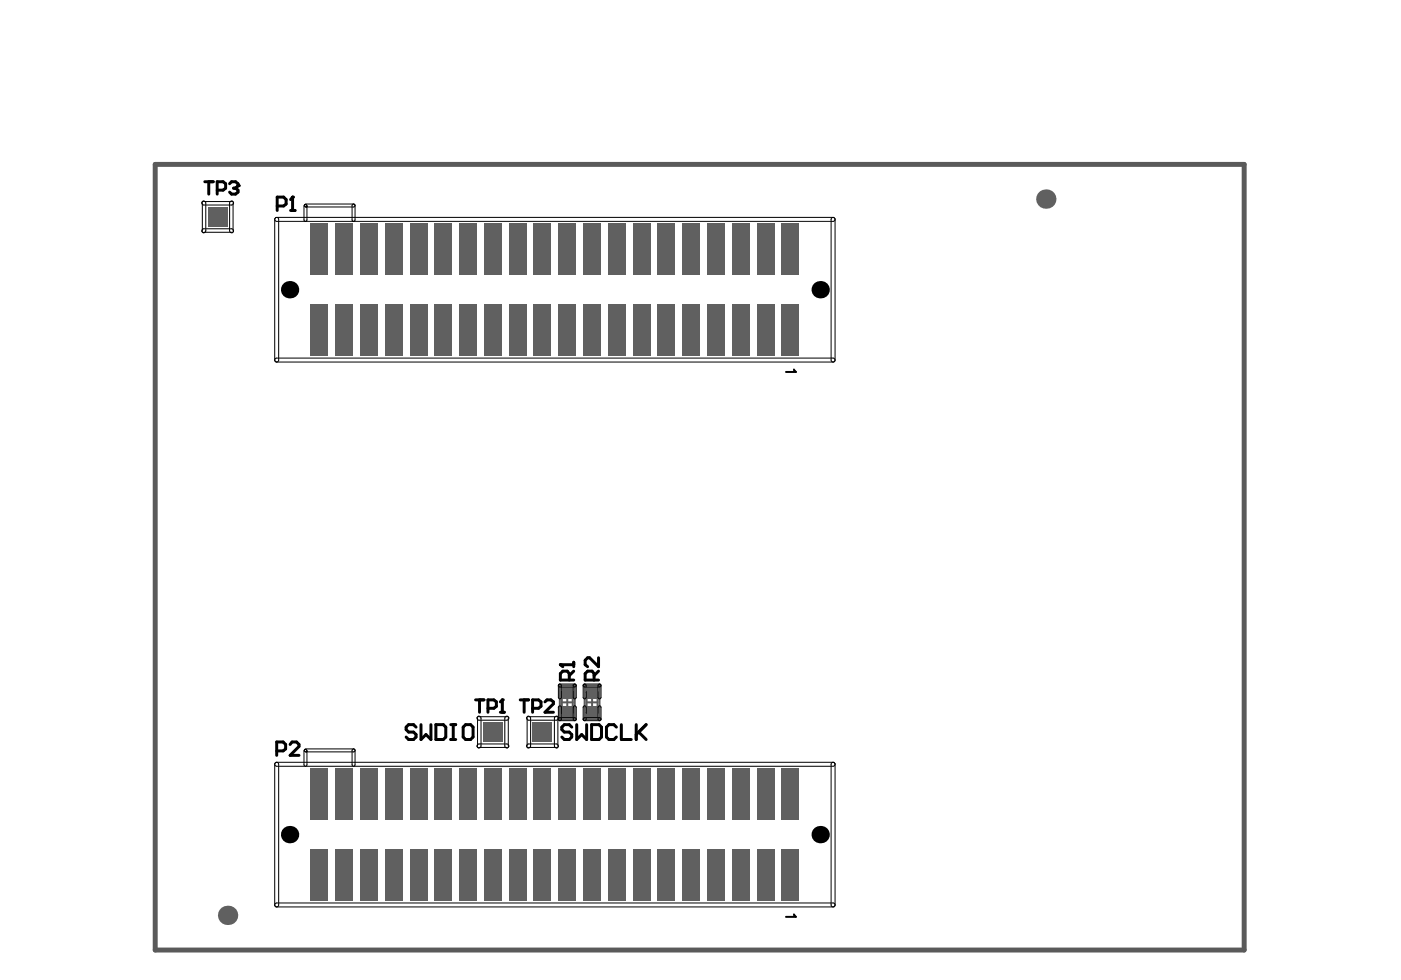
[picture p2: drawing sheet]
<svg xmlns="http://www.w3.org/2000/svg" width="289mm" height="202mm" viewBox="0 0 289 202" stroke-linecap="round" stroke-linejoin="round" font-family="sans-serif">
<path d="M115.5 141.4h3v6.9h-3zM115.9 144.9h2.2M115.9 142.7h2.2v4.3h-2.2zM117 143.7v2.3M120.6 141.4h3v6.9h-3zM121 144.9h2.2M121 142.7h2.2v4.3h-2.2zM122.1 143.7v2.3" fill="none" stroke="#5a5a5a" stroke-width=".41"/>
<path d="M32 33.9h224.6v162.1h-224.6z" fill="none" stroke="#5a5a5a" stroke-width="1"/>
<g fill="#000">
<circle cx="59.7" cy="59.8" r="1.79"/>
<circle cx="169.1" cy="59.8" r="1.79"/>
<circle cx="59.7" cy="172.2" r="1.79"/>
<circle cx="169.1" cy="172.2" r="1.79"/>
</g>
<g fill="#606060">
<path d="M115.9 145.7h2.2v2.3h-2.2z" fill-rule="evenodd"/>
<path d="M121 145.7h2.2v2.3h-2.2z" fill-rule="evenodd"/>
<path d="M150.9 175.2h3.7v10.6h-3.7z" fill-rule="evenodd"/>
<path d="M150.9 46.1h3.7v10.6h-3.7z" fill-rule="evenodd"/>
<path d="M140.7 175.2h3.7v10.6h-3.7z" fill-rule="evenodd"/>
<path d="M140.7 46.1h3.7v10.6h-3.7z" fill-rule="evenodd"/>
<path d="M135.6 175.2h3.7v10.6h-3.7z" fill-rule="evenodd"/>
<path d="M135.6 46.1h3.7v10.6h-3.7z" fill-rule="evenodd"/>
<path d="M125.4 175.2h3.7v10.6h-3.7z" fill-rule="evenodd"/>
<path d="M125.4 46.1h3.7v10.6h-3.7z" fill-rule="evenodd"/>
<path d="M115.9 141.7h2.2v2.4h-2.2z" fill-rule="evenodd"/>
<path d="M121 141.7h2.2v2.4h-2.2z" fill-rule="evenodd"/>
<path d="M110 175.2h3.7v10.6h-3.7z" fill-rule="evenodd"/>
<path d="M109.8 149h4.1v4h-4.1z" fill-rule="evenodd"/>
<path d="M110 46.1h3.7v10.6h-3.7z" fill-rule="evenodd"/>
<path d="M99.8 175.2h3.7v10.6h-3.7z" fill-rule="evenodd"/>
<path d="M99.6 149h4.1v4h-4.1z" fill-rule="evenodd"/>
<path d="M99.8 46.1h3.7v10.6h-3.7z" fill-rule="evenodd"/>
<path d="M94.7 175.2h3.7v10.6h-3.7z" fill-rule="evenodd"/>
<path d="M94.7 46.1h3.7v10.6h-3.7z" fill-rule="evenodd"/>
<path d="M84.5 175.2h3.7v10.6h-3.7z" fill-rule="evenodd"/>
<path d="M84.5 46.1h3.7v10.6h-3.7z" fill-rule="evenodd"/>
<path d="M69.1 175.2h3.7v10.6h-3.7z" fill-rule="evenodd"/>
<path d="M69.1 46.1h3.7v10.6h-3.7z" fill-rule="evenodd"/>
<path d="M42.8 42.7h4.1v4.1h-4.1z" fill-rule="evenodd"/>
<path d="M150.9 158.5h3.7v10.6h-3.7z" fill-rule="evenodd"/>
<path d="M150.9 62.8h3.7v10.7h-3.7z" fill-rule="evenodd"/>
<path d="M140.7 158.5h3.7v10.6h-3.7z" fill-rule="evenodd"/>
<path d="M140.7 62.8h3.7v10.7h-3.7z" fill-rule="evenodd"/>
<path d="M135.6 158.5h3.7v10.6h-3.7z" fill-rule="evenodd"/>
<path d="M135.6 62.8h3.7v10.7h-3.7z" fill-rule="evenodd"/>
<path d="M125.4 158.5h3.7v10.6h-3.7z" fill-rule="evenodd"/>
<path d="M125.4 62.8h3.7v10.7h-3.7z" fill-rule="evenodd"/>
<path d="M110 158.5h3.7v10.6h-3.7z" fill-rule="evenodd"/>
<path d="M110 62.8h3.7v10.7h-3.7z" fill-rule="evenodd"/>
<path d="M99.8 158.5h3.7v10.6h-3.7z" fill-rule="evenodd"/>
<path d="M99.8 62.8h3.7v10.7h-3.7z" fill-rule="evenodd"/>
<path d="M94.7 158.5h3.7v10.6h-3.7z" fill-rule="evenodd"/>
<path d="M94.7 62.8h3.7v10.7h-3.7z" fill-rule="evenodd"/>
<path d="M84.5 158.5h3.7v10.6h-3.7z" fill-rule="evenodd"/>
<path d="M84.5 62.8h3.7v10.7h-3.7z" fill-rule="evenodd"/>
<path d="M69.1 158.5h3.7v10.6h-3.7z" fill-rule="evenodd"/>
<path d="M69.1 62.8h3.7v10.7h-3.7z" fill-rule="evenodd"/>
<path d="M145.8 175.2h3.7v10.6h-3.7z" fill-rule="evenodd"/>
<path d="M156.1 175.2h3.6v10.6h-3.6z" fill-rule="evenodd"/>
<path d="M161.2 175.2h3.7v10.6h-3.7z" fill-rule="evenodd"/>
<path d="M145.8 46.1h3.7v10.6h-3.7z" fill-rule="evenodd"/>
<path d="M156.1 46.1h3.6v10.6h-3.6z" fill-rule="evenodd"/>
<path d="M161.2 46.1h3.7v10.6h-3.7z" fill-rule="evenodd"/>
<path d="M115.2 175.2h3.6v10.6h-3.6z" fill-rule="evenodd"/>
<path d="M120.3 175.2h3.6v10.6h-3.6z" fill-rule="evenodd"/>
<path d="M130.5 175.2h3.7v10.6h-3.7z" fill-rule="evenodd"/>
<path d="M115.2 46.1h3.6v10.6h-3.6z" fill-rule="evenodd"/>
<path d="M120.3 46.1h3.6v10.6h-3.6z" fill-rule="evenodd"/>
<path d="M130.5 46.1h3.7v10.6h-3.7z" fill-rule="evenodd"/>
<path d="M79.4 175.2h3.6v10.6h-3.6z" fill-rule="evenodd"/>
<path d="M89.6 175.2h3.7v10.6h-3.7z" fill-rule="evenodd"/>
<path d="M104.9 175.2h3.7v10.6h-3.7z" fill-rule="evenodd"/>
<path d="M79.4 46.1h3.6v10.6h-3.6z" fill-rule="evenodd"/>
<path d="M89.6 46.1h3.7v10.6h-3.7z" fill-rule="evenodd"/>
<path d="M104.9 46.1h3.7v10.6h-3.7z" fill-rule="evenodd"/>
<path d="M64 175.2h3.7v10.6h-3.7z" fill-rule="evenodd"/>
<path d="M74.2 175.2h3.7v10.6h-3.7z" fill-rule="evenodd"/>
<path d="M64 46.1h3.7v10.6h-3.7z" fill-rule="evenodd"/>
<path d="M74.2 46.1h3.7v10.6h-3.7z" fill-rule="evenodd"/>
<path d="M145.8 158.5h3.7v10.6h-3.7z" fill-rule="evenodd"/>
<path d="M156.1 158.5h3.6v10.6h-3.6z" fill-rule="evenodd"/>
<path d="M161.2 158.5h3.7v10.6h-3.7z" fill-rule="evenodd"/>
<path d="M145.8 62.8h3.7v10.7h-3.7z" fill-rule="evenodd"/>
<path d="M156.1 62.8h3.6v10.7h-3.6z" fill-rule="evenodd"/>
<path d="M161.2 62.8h3.7v10.7h-3.7z" fill-rule="evenodd"/>
<path d="M115.2 158.5h3.6v10.6h-3.6z" fill-rule="evenodd"/>
<path d="M120.3 158.5h3.6v10.6h-3.6z" fill-rule="evenodd"/>
<path d="M130.5 158.5h3.7v10.6h-3.7z" fill-rule="evenodd"/>
<path d="M115.2 62.8h3.6v10.7h-3.6z" fill-rule="evenodd"/>
<path d="M120.3 62.8h3.6v10.7h-3.6z" fill-rule="evenodd"/>
<path d="M130.5 62.8h3.7v10.7h-3.7z" fill-rule="evenodd"/>
<path d="M79.4 158.5h3.6v10.6h-3.6z" fill-rule="evenodd"/>
<path d="M89.6 158.5h3.7v10.6h-3.7z" fill-rule="evenodd"/>
<path d="M104.9 158.5h3.7v10.6h-3.7z" fill-rule="evenodd"/>
<path d="M79.4 62.8h3.6v10.7h-3.6z" fill-rule="evenodd"/>
<path d="M89.6 62.8h3.7v10.7h-3.7z" fill-rule="evenodd"/>
<path d="M104.9 62.8h3.7v10.7h-3.7z" fill-rule="evenodd"/>
<path d="M64 158.5h3.7v10.6h-3.7z" fill-rule="evenodd"/>
<path d="M74.2 158.5h3.7v10.6h-3.7z" fill-rule="evenodd"/>
<path d="M64 62.8h3.7v10.7h-3.7z" fill-rule="evenodd"/>
<path d="M74.2 62.8h3.7v10.7h-3.7z" fill-rule="evenodd"/>
</g>
<g fill="#606060">
<circle cx="215.7" cy="41.1" r="1.99"/>
<circle cx="46.9" cy="188.8" r="1.99"/>
</g>
<g fill="none" stroke="#000" stroke-width=".21">
<path d="M41.6 41.9a.41 .41 0 0 1 .4-.4 .41 .41 0 0 1 .4 .4v5.7a.41 .41 0 0 1-.4 .4 .41 .41 0 0 1-.4-.4M41.7 41.9v5.7M42 48a.41 .41 0 0 1-.4-.4 .41 .41 0 0 1 .4-.4h5.8a.41 .41 0 0 1 .4 .4 .41 .41 0 0 1-.4 .4M42 41.5a.41 .41 0 0 0-.4 .4 .41 .41 0 0 0 .4 .4h5.8a.41 .41 0 0 0 .4-.4 .41 .41 0 0 0-.4-.4M42 47.9h5.8M42 41.6h5.8M48.1 41.9v5.7M48.2 41.9a.41 .41 0 0 0-.4-.4 .41 .41 0 0 0-.5 .4v5.7a.41 .41 0 0 0 .5 .4 .41 .41 0 0 0 .4-.4M56.7 45a.41 .41 0 0 1 .5-.1 .41 .41 0 0 1 .3 .4v29a.41 .41 0 0 1-.4 .4 .41 .41 0 0 1-.4-.4zM56.7 45l.4-.2h114.7a.41 .41 0 0 1 .4 .5 .41 .41 0 0 1-.4 .4h-114.7a.41 .41 0 0 1-.4-.7zM62.7 42.3l.5-.1 .1 .3v2.9l-.3 .3-.3-.3zM62.8 42.2l.3-.1h9.8l.3 .3-.3 .3h-9.8l-.3-.2z"/>
<path d="M72.6 42.2l.5-.1 .1 .3v3l-.3 .3-.3-.3zM171.5 45a.41 .41 0 0 1 .4-.1 .41 .41 0 0 1 .3 .4v29a.41 .41 0 0 1-.4 .4 .41 .41 0 0 1-.4-.4zM56.7 74.1l.4-.2h114.7a.41 .41 0 0 1 .4 .4 .41 .41 0 0 1-.4 .4h-114.7a.41 .41 0 0 1-.4-.6zM56.7 157.4a.41 .41 0 0 1 .5-.1 .41 .41 0 0 1 .3 .3v29.1a.41 .41 0 0 1-.4 .4 .41 .41 0 0 1-.4-.4zM56.7 157.4l.4-.2h114.7a.41 .41 0 0 1 .4 .4 .41 .41 0 0 1-.4 .5h-114.7a.41 .41 0 0 1-.4-.7zM62.7 154.7l.5-.1 .1 .3v2.8l-.3 .4-.3-.4zM62.8 154.6l.3-.1h9.8l.3 .3-.3 .3h-9.8l-.3-.2zM72.6 154.6l.5-.1 .1 .3v2.9l-.3 .4-.3-.4zM98.4 148.1a.41 .41 0 0 1 .4-.4 .41 .41 0 0 1 .4 .4v5.8a.41 .41 0 0 1-.4 .4 .41 .41 0 0 1-.4-.4M98.5 148.1v5.8M98.8 154.3a.41 .41 0 0 1-.4-.4 .41 .41 0 0 1 .4-.4h5.7a.41 .41 0 0 1 .4 .4 .41 .41 0 0 1-.4 .4M98.8 147.7a.41 .41 0 0 0-.4 .4 .41 .41 0 0 0 .4 .5h5.7a.41 .41 0 0 0 .4-.5 .41 .41 0 0 0-.4-.4"/>
<path d="M98.8 154.2h5.7M98.8 147.8h5.7M104.8 148.1v5.8M104.9 148.1a.41 .41 0 0 0-.4-.4 .41 .41 0 0 0-.4 .4v5.8a.41 .41 0 0 0 .4 .4 .41 .41 0 0 0 .4-.4M108.6 148.1a.41 .41 0 0 1 .4-.4 .41 .41 0 0 1 .4 .4v5.8a.41 .41 0 0 1-.4 .4 .41 .41 0 0 1-.4-.4M108.7 148.1v5.8M109 154.3a.41 .41 0 0 1-.4-.4 .41 .41 0 0 1 .4-.4h5.7a.41 .41 0 0 1 .5 .4 .41 .41 0 0 1-.5 .4M109 147.7a.41 .41 0 0 0-.4 .4 .41 .41 0 0 0 .4 .5h5.7a.41 .41 0 0 0 .5-.5 .41 .41 0 0 0-.5-.4M109 154.2h5.7M109 147.8h5.7M115 148.1v5.8M115.2 148.1a.41 .41 0 0 0-.5-.4 .41 .41 0 0 0-.4 .4v5.8a.41 .41 0 0 0 .4 .4 .41 .41 0 0 0 .5-.4"/>
<path d="M115.2 148.2l.3-.2h3l.3 .3-.3 .4h-3l-.3-.2zM115.2 145.7l.4-.1 .2 .3v2.4l-.3 .4-.3-.4zM115.2 141.2l.3-.1h3l.3 .3-.3 .3h-3l-.3-.1zM115.2 141.2l.4-.1 .2 .3v2.5l-.3 .3-.3-.3zM118.3 145.7l.4-.1 .1 .3v2.4l-.3 .4-.3-.4zM118.3 141.2l.4-.1 .1 .3v2.5l-.3 .3-.3-.3zM120.3 145.7l.4-.1 .2 .3v2.4l-.3 .4-.3-.4zM120.3 141.2l.4-.1 .2 .3v2.5l-.3 .3-.3-.3zM120.3 148.2l.3-.2h3l.3 .3-.3 .4h-3l-.3-.2zM120.3 141.2l.3-.1h3l.3 .3-.3 .3h-3l-.3-.1zM123.4 145.7l.4-.1 .1 .3v2.4l-.3 .4-.3-.4zM123.4 141.2l.4-.1 .1 .3v2.5l-.3 .3-.3-.3z"/>
<path d="M171.5 157.4a.41 .41 0 0 1 .4-.1 .41 .41 0 0 1 .3 .3v29.1a.41 .41 0 0 1-.4 .4 .41 .41 0 0 1-.4-.4zM56.7 186.5l.4-.2h114.7a.41 .41 0 0 1 .4 .4 .41 .41 0 0 1-.4 .4h-114.7a.41 .41 0 0 1-.4-.6z"/>
<circle cx="63.1" cy="42.5" r=".27"/>
<circle cx="63.1" cy="154.9" r=".27"/>
</g>
<path d="M163.7 76.2l.4 .5h-2M163.7 188.6l.4 .5h-2" fill="none" stroke="#000" stroke-width=".41"/>
<g fill="none" stroke="#000" stroke-width=".61">
<path d="M42.2 37.5h1.8M43.1 37.5v2.5M44.8 39.2h1.2l.5-.4v-.9l-.5-.4h-1.2v2.5M47.3 37.9l.5-.4h.8l.5 .4v.4l-.5 .5M48.2 38.8h.4M48.6 38.8l.5 .4v.4l-.5 .4h-.8l-.5-.4M57.2 42.5h1.3l.5-.4v-.9l-.5-.5h-1.3v2.7M59.9 43.4h.9M59.9 41.2l.4-.5v2.7M118.3 138.4l-.9 1M118.3 136.6v.9M118.3 137.1h-2.7l.5 .4"/>
<path d="M123.4 135.7v1.8l-1.8-1.8h-.4l-.5 .5v.9l.5 .4M123.4 138.4l-.9 1M57.1 154.9h1.3l.5-.4v-.9l-.5-.6h-1.3v2.8M59.8 153.6l.4-.6h1l.5 .6v.4l-1.9 1.8h1.9M85.8 150l-.5-.5h-1l-.5 .5v.5l.5 .5h1l.5 .5v.5l-.5 .5h-1l-.5-.5M86.8 149.5v3l1-1 1.1 1v-3M89.9 149.5h1.5l.5 .5v2l-.5 .5h-1.5zM93 149.5h1M93 152.5h1M93.5 149.5v3M95.5 150l.5-.5h1l.6 .5v2l-.6 .5h-1l-.5-.5zM98.1 144.4h1.7"/>
<path d="M98.9 144.4v2.5M100.6 146.1h1.3l.5-.4v-.9l-.5-.4h-1.3v2.5M103.2 146.9h.8M103.2 144.8l.4-.4v2.5M107.3 144.4h1.7M108.1 144.4v2.5M109.8 146.1h1.3l.5-.4v-.9l-.5-.4h-1.3v2.5M112.4 144.8l.4-.4h.8l.5 .4v.4l-1.7 1.7h1.7M117.4 140.3v-1.4l-.4-.5h-.9l-.5 .5v1.4h2.7M117.9 150l-.5-.5h-1l-.5 .5v.5l.5 .5h1l.5 .5v.5l-.5 .5h-1l-.5-.5M118.9 149.5v3l1.1-1 1 1v-3M122 149.5h1.5l.5 .5v2l-.5 .5h-1.5z"/>
<path d="M122.5 140.3v-1.4l-.4-.5h-.9l-.5 .5v1.4h2.7M127.1 150l-.5-.5h-1l-.5 .5v2l.5 .5h1l.5-.5M128.1 149.5v3h2.1M131.2 149.5v3M131.2 151.5l2.1-2-1.6 1.5 1.6 1.5"/>
</g>
<g fill="#000">
<circle cx="49.1" cy="38.3" r=".31"/>
<circle cx="60.3" cy="40.7" r=".31"/>
<circle cx="115.6" cy="137.1" r=".31"/>
<circle cx="103.6" cy="144.4" r=".31"/>
</g>
</svg>
